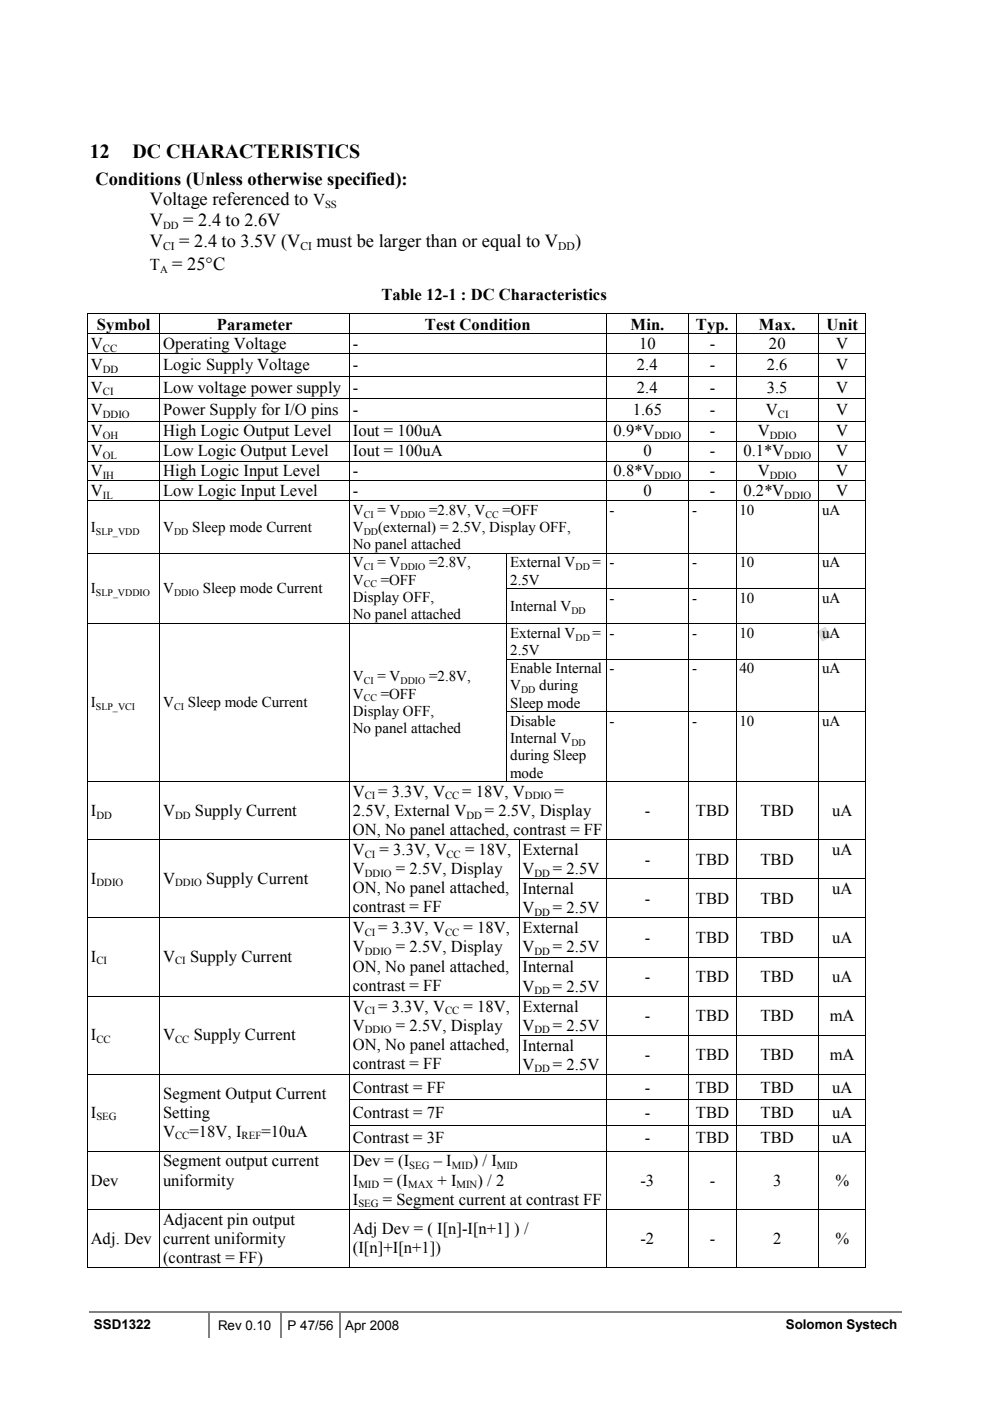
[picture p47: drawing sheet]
<svg xmlns="http://www.w3.org/2000/svg" width="210mm" height="297mm" viewBox="0 0 210 297" stroke-linecap="round" stroke-linejoin="round" font-family="sans-serif">
<defs><g id="words">
<g font-size="4.2">
<text x="19" y="33.5">12</text>
<text x="28.1" y="33.5">DC CHARACTERISTICS</text>
</g>
<g font-size="3.9">
<text x="20.3" y="39.2">Conditions (Unless otherwise specified):</text>
<text x="31.8" y="43.5">Voltage referenced to V</text>
<text x="31.7" y="52.5">V</text>
<text x="31.8" y="48">V</text>
<text x="38" y="52.5">= 2.4 to 3.5V (V</text>
<text x="38.9" y="48">= 2.4 to 2.6V</text>
<text x="67.1" y="52.5">must be larger than or equal to V</text>
<text x="121.9" y="52.5">)</text>
</g>
<g font-size="3.5">
<text x="31.7" y="57.2">T = 25°C</text>
<text x="80.9" y="63.5">Table 12-1 : DC Characteristics</text>
<text x="20.5" y="69.9">Symbol</text>
<text x="46" y="69.9">Parameter</text>
<text x="90.1" y="69.9">Test Condition</text>
<text x="133.7" y="69.9">Min.</text>
<text x="147.6" y="69.9">Typ.</text>
<text x="160.9" y="69.9">Max.</text>
<text x="175.3" y="69.9">Unit</text>
<text x="19.3" y="74">V</text>
<text x="34.6" y="74">Operating Voltage</text>
<text x="74.8" y="74">-</text>
<text x="135.5" y="74">10</text>
<text x="150.5" y="74">-</text>
<text x="163" y="74">20</text>
<text x="177.3" y="74">V</text>
<text x="19.3" y="78.5">V</text>
<text x="19.3" y="83.3">V</text>
<text x="34.6" y="83.3">Low voltage power supply</text>
<text x="34.6" y="78.5">Logic Supply Voltage</text>
<text x="74.8" y="83.3">-</text>
<text x="74.8" y="78.5">-</text>
<text x="135" y="83.3">2.4</text>
<text x="135" y="78.5">2.4</text>
<text x="150.5" y="83.3">-</text>
<text x="150.5" y="78.5">-</text>
<text x="162.6" y="83.3">3.5</text>
<text x="162.6" y="78.5">2.6</text>
<text x="177.3" y="78.5">V</text>
<text x="177.3" y="83.3">V</text>
<text x="19.3" y="88.1">V</text>
<text x="34.6" y="88.1">Power Supply for I/O pins</text>
<text x="74.8" y="88.1">-</text>
<text x="134.1" y="88.1">1.65</text>
<text x="150.5" y="88.1">-</text>
<text x="162.4" y="88.1">V</text>
<text x="177.3" y="88.1">V</text>
<text x="19.3" y="92.5">V</text>
<text x="34.6" y="92.5">High Logic Output Level</text>
<text x="74.8" y="92.5">Iout = 100uA</text>
<text x="130.1" y="92.5">0.9*V</text>
<text x="150.5" y="92.5">-</text>
<text x="160.7" y="92.5">V</text>
<text x="177.3" y="92.5">V</text>
<text x="19.3" y="96.8">V</text>
<text x="19.3" y="101">V</text>
<text x="34.6" y="96.8">Low Logic Output Level</text>
<text x="34.6" y="101">High Logic Input Level</text>
<text x="74.8" y="101">-</text>
<text x="74.8" y="96.8">Iout = 100uA</text>
<text x="130.1" y="101">0.8*V</text>
<text x="136.4" y="96.8">0</text>
<text x="150.5" y="96.8">-</text>
<text x="150.5" y="101">-</text>
<text x="157.6" y="96.8">0.1*V</text>
<text x="160.7" y="101">V</text>
<text x="177.3" y="96.8">V</text>
<text x="177.3" y="101">V</text>
<text x="19.3" y="105.2">V</text>
<text x="34.6" y="105.2">Low Logic Input Level</text>
<text x="74.8" y="105.2">-</text>
<text x="136.4" y="105.2">0</text>
<text x="150.5" y="105.2">-</text>
<text x="157.6" y="105.2">0.2*V</text>
<text x="177.3" y="105.2">V</text>
<text x="19.3" y="173">I</text>
<text x="34.6" y="173">V</text>
<text x="41.3" y="173">Supply Current</text>
<text x="74.8" y="169">V</text>
<text x="74.8" y="173">2.5V, External V</text>
<text x="80.2" y="169">= 3.3V, V</text>
<text x="98" y="169">= 18V, V</text>
<text x="102.8" y="173">= 2.5V, Display</text>
<text x="117.6" y="169">=</text>
<text x="136.7" y="173">-</text>
<text x="147.5" y="173">TBD</text>
<text x="161.2" y="173">TBD</text>
<text x="176.4" y="173">uA</text>
<text x="74.8" y="177.1">ON, No panel attached, contrast = FF</text>
<text x="74.8" y="185.4">V</text>
<text x="74.8" y="181.3">V</text>
<text x="80.5" y="181.3">= 3.3V, V</text>
<text x="83.9" y="185.4">= 2.5V, Display</text>
<text x="98.6" y="181.3">= 18V,</text>
<text x="110.8" y="181.3">External</text>
<text x="110.8" y="185.4">V</text>
<text x="117.2" y="185.4">= 2.5V</text>
<text x="136.7" y="183.3">-</text>
<text x="147.5" y="183.3">TBD</text>
<text x="161.2" y="183.3">TBD</text>
<text x="176.4" y="181.3">uA</text>
<text x="19.3" y="187.4">I</text>
<text x="34.6" y="187.4">V</text>
<text x="43.7" y="187.4">Supply Current</text>
<text x="74.8" y="189.4">ON, No panel attached,</text>
<text x="110.8" y="189.6">Internal</text>
<text x="136.7" y="191.6">-</text>
<text x="147.5" y="191.6">TBD</text>
<text x="161.2" y="191.6">TBD</text>
<text x="176.4" y="189.6">uA</text>
<text x="74.8" y="197.9">V</text>
<text x="74.8" y="193.5">contrast = FF</text>
<text x="80.2" y="197.9">= 3.3V, V</text>
<text x="98.3" y="197.9">= 18V,</text>
<text x="110.8" y="197.9">External</text>
<text x="110.8" y="193.6">V</text>
<text x="117.2" y="193.6">= 2.5V</text>
<text x="19.3" y="203.9">I</text>
<text x="34.6" y="203.9">V</text>
<text x="40.3" y="203.9">Supply Current</text>
<text x="74.8" y="201.9">V</text>
<text x="83.9" y="201.9">= 2.5V, Display</text>
<text x="110.8" y="201.9">V</text>
<text x="117.2" y="201.9">= 2.5V</text>
<text x="136.7" y="199.9">-</text>
<text x="147.5" y="199.9">TBD</text>
<text x="161.2" y="199.9">TBD</text>
<text x="176.4" y="199.9">uA</text>
<text x="74.8" y="206">ON, No panel attached,</text>
<text x="110.8" y="206.2">Internal</text>
<text x="136.7" y="208.2">-</text>
<text x="147.5" y="208.2">TBD</text>
<text x="161.2" y="208.2">TBD</text>
<text x="176.4" y="208.2">uA</text>
<text x="74.8" y="214.5">V</text>
<text x="74.8" y="210.1">contrast = FF</text>
<text x="80.2" y="214.5">= 3.3V, V</text>
<text x="98.3" y="214.5">= 18V,</text>
<text x="110.8" y="214.5">External</text>
<text x="110.8" y="210.2">V</text>
<text x="117.2" y="210.2">= 2.5V</text>
<text x="19.3" y="220.5">I</text>
<text x="34.6" y="220.5">V</text>
<text x="41.1" y="220.5">Supply Current</text>
<text x="74.8" y="218.5">V</text>
<text x="83.9" y="218.5">= 2.5V, Display</text>
<text x="110.8" y="218.5">V</text>
<text x="117.2" y="218.5">= 2.5V</text>
<text x="136.7" y="216.5">-</text>
<text x="147.5" y="216.5">TBD</text>
<text x="161.2" y="216.5">TBD</text>
<text x="175.9" y="216.5">mA</text>
<text x="74.8" y="222.6">ON, No panel attached,</text>
<text x="74.8" y="226.6">contrast = FF</text>
<text x="110.8" y="222.8">Internal</text>
<text x="110.8" y="226.8">V</text>
<text x="117.2" y="226.8">= 2.5V</text>
<text x="136.7" y="224.8">-</text>
<text x="147.5" y="224.8">TBD</text>
<text x="161.2" y="224.8">TBD</text>
<text x="175.9" y="224.8">mA</text>
<text x="34.6" y="232.9">Segment Output Current</text>
<text x="74.8" y="231.6">Contrast = FF</text>
<text x="136.7" y="231.6">-</text>
<text x="147.5" y="231.6">TBD</text>
<text x="161.2" y="231.6">TBD</text>
<text x="176.4" y="231.6">uA</text>
<text x="19.3" y="237">I</text>
<text x="34.6" y="236.9">Setting</text>
<text x="74.8" y="237.1">Contrast = 7F</text>
<text x="136.7" y="237.1">-</text>
<text x="147.5" y="237.1">TBD</text>
<text x="161.2" y="237.1">TBD</text>
<text x="176.4" y="237.1">uA</text>
<text x="34.6" y="241">V</text>
<text x="40.2" y="241">=18V, I</text>
<text x="55.4" y="241">=10uA</text>
<text x="74.8" y="242.4">Contrast = 3F</text>
<text x="136.7" y="242.4">-</text>
<text x="147.5" y="242.4">TBD</text>
<text x="161.2" y="242.4">TBD</text>
<text x="176.4" y="242.4">uA</text>
<text x="19.3" y="251.4">Dev</text>
<text x="34.6" y="247.3">Segment output current</text>
<text x="34.6" y="251.4">uniformity</text>
<text x="74.8" y="247.3">Dev = (I</text>
<text x="74.8" y="251.4">I</text>
<text x="81.3" y="251.4">= (I</text>
<text x="91.9" y="247.3">– I</text>
<text x="92.8" y="251.4">+ I</text>
<text x="100.2" y="247.3">) / I</text>
<text x="101.2" y="251.4">) / 2</text>
<text x="135.8" y="251.4">-3</text>
<text x="150.5" y="251.4">-</text>
<text x="163.9" y="251.4">3</text>
<text x="177.1" y="251.4">%</text>
<text x="74.8" y="255.4">I</text>
<text x="81.2" y="255.4">= Segment current at contrast FF</text>
<text x="19.3" y="263.7">Adj. Dev</text>
<text x="34.6" y="259.6">Adjacent pin output</text>
<text x="34.6" y="263.7">current uniformity</text>
<text x="74.8" y="261.7">Adj Dev = ( I[n]-I[n+1] ) /</text>
<text x="135.8" y="263.7">-2</text>
<text x="150.5" y="263.7">-</text>
<text x="163.9" y="263.7">2</text>
<text x="177.1" y="263.7">%</text>
<text x="34.6" y="267.8">(contrast = FF)</text>
<text x="74.8" y="265.7">(I[n]+I[n+1])</text>
</g>
<g font-size="3.2">
<text x="19.3" y="112.8">I</text>
<text x="34.6" y="112.8">V</text>
<text x="40.8" y="112.8">Sleep mode Current</text>
<text x="74.8" y="109.2">V</text>
<text x="74.8" y="112.8">V</text>
<text x="80.1" y="109.2">= V</text>
<text x="80.2" y="112.8">(external) = 2.5V, Display OFF,</text>
<text x="91" y="109.2">=2.8V, V</text>
<text x="106.6" y="109.2">=OFF</text>
<text x="129.2" y="109.2">-</text>
<text x="146.8" y="109.2">-</text>
<text x="156.8" y="109.2">10</text>
<text x="174.3" y="109.2">uA</text>
<text x="74.8" y="116.5">No panel attached</text>
<text x="19.3" y="125.8">I</text>
<text x="34.6" y="125.8">V</text>
<text x="43" y="125.8">Sleep mode Current</text>
<text x="74.8" y="120.3">V</text>
<text x="74.8" y="124">V</text>
<text x="80.1" y="120.3">= V</text>
<text x="80.7" y="124">=OFF</text>
<text x="91" y="120.3">=2.8V,</text>
<text x="108.2" y="124">2.5V</text>
<text x="108.2" y="120.3">External V</text>
<text x="125.6" y="120.3">=</text>
<text x="129.2" y="120.3">-</text>
<text x="146.8" y="120.3">-</text>
<text x="156.8" y="120.3">10</text>
<text x="174.3" y="120.3">uA</text>
<text x="74.8" y="127.6">Display OFF,</text>
<text x="74.8" y="131.3">No panel attached</text>
<text x="108.2" y="129.6">Internal V</text>
<text x="129.2" y="127.8">-</text>
<text x="146.8" y="127.8">-</text>
<text x="156.8" y="127.8">10</text>
<text x="174.3" y="127.8">uA</text>
<text x="108.2" y="135.3">External V</text>
<text x="125.6" y="135.3">=</text>
<text x="129.2" y="135.3">-</text>
<text x="146.8" y="135.3">-</text>
<text x="156.8" y="135.3">10</text>
<text x="174.3" y="135.3">uA</text>
<text x="108.2" y="138.9">2.5V</text>
<text x="108.2" y="142.7">Enable Internal</text>
<text x="129.2" y="142.7">-</text>
<text x="146.8" y="142.7">-</text>
<text x="156.8" y="142.7">40</text>
<text x="174.3" y="142.7">uA</text>
<text x="19.3" y="149.9">I</text>
<text x="34.6" y="149.9">V</text>
<text x="39.8" y="149.9">Sleep mode Current</text>
<text x="74.8" y="144.5">V</text>
<text x="74.8" y="148.2">V</text>
<text x="80.1" y="144.5">= V</text>
<text x="80.7" y="148.2">=OFF</text>
<text x="91" y="144.5">=2.8V,</text>
<text x="108.2" y="146.4">V</text>
<text x="114.3" y="146.4">during</text>
<text x="74.8" y="151.8">Display OFF,</text>
<text x="74.8" y="155.4">No panel attached</text>
<text x="108.2" y="150.1">Sleep mode</text>
<text x="108.2" y="153.9">Disable</text>
<text x="129.2" y="153.9">-</text>
<text x="146.8" y="153.9">-</text>
<text x="156.8" y="153.9">10</text>
<text x="174.3" y="153.9">uA</text>
<text x="108.2" y="157.5">Internal V</text>
<text x="108.2" y="161.2">during Sleep</text>
<text x="108.2" y="164.8">mode</text>
</g>
<g font-size="2.8">
<text x="19.9" y="281.9">SSD1322</text>
<text x="46.2" y="281.9">Rev 0.10</text>
<text x="61" y="281.9">P 47/56</text>
<text x="73.2" y="281.9">Apr 2008</text>
<text x="166.6" y="281.9">Solomon Systech</text>
</g>
<g font-size="2.5">
<text x="34.6" y="53">CI</text>
<text x="63.7" y="53">CI</text>
<text x="118.4" y="53">DD</text>
</g>
<g font-size="2.3">
<text x="68.9" y="44.1">SS</text>
<text x="34.6" y="48.6">DD</text>
<text x="34" y="57.8">A</text>
<text x="21.8" y="74.6">CC</text>
<text x="21.8" y="79.1">DD</text>
<text x="21.8" y="83.8">CI</text>
<text x="21.8" y="88.6">DDIO</text>
<text x="164.9" y="88.6">CI</text>
<text x="21.8" y="93.1">OH</text>
<text x="138.8" y="93.1">DDIO</text>
<text x="163.2" y="93.1">DDIO</text>
<text x="21.8" y="97.3">OL</text>
<text x="21.8" y="101.6">IH</text>
<text x="138.8" y="101.6">DDIO</text>
<text x="163.2" y="101.6">DDIO</text>
<text x="166.3" y="97.3">DDIO</text>
<text x="21.8" y="105.8">IL</text>
<text x="166.3" y="105.8">DDIO</text>
<text x="20.4" y="173.6">DD</text>
<text x="37.1" y="173.6">DD</text>
<text x="77.3" y="169.5">CI</text>
<text x="94.4" y="169.5">CC</text>
<text x="98.9" y="173.6">DD</text>
<text x="111.3" y="169.5">DDIO</text>
<text x="77.3" y="181.9">CI</text>
<text x="77.3" y="185.9">DDIO</text>
<text x="94.7" y="181.9">CC</text>
<text x="113.3" y="185.9">DD</text>
<text x="20.4" y="187.9">DDIO</text>
<text x="37.1" y="187.9">DDIO</text>
<text x="113.3" y="194.2">DD</text>
<text x="77.3" y="198.4">CI</text>
<text x="77.3" y="202.5">DDIO</text>
<text x="94.4" y="198.4">CC</text>
<text x="113.3" y="202.5">DD</text>
<text x="20.4" y="204.5">CI</text>
<text x="37.1" y="204.5">CI</text>
<text x="77.3" y="215">CI</text>
<text x="94.4" y="215">CC</text>
<text x="113.3" y="210.8">DD</text>
<text x="20.4" y="221.1">CC</text>
<text x="37.1" y="221.1">CC</text>
<text x="77.3" y="219.1">DDIO</text>
<text x="113.3" y="219.1">DD</text>
<text x="113.3" y="227.4">DD</text>
<text x="20.4" y="237.5">SEG</text>
<text x="37.1" y="241.6">CC</text>
<text x="51.2" y="241.6">REF</text>
<text x="76" y="251.9">MID</text>
<text x="86.5" y="251.9">MAX</text>
<text x="86.8" y="247.9">SEG</text>
<text x="95.8" y="247.9">MID</text>
<text x="96.8" y="251.9">MIN</text>
<text x="105.4" y="247.9">MID</text>
<text x="76" y="255.9">SEG</text>
</g>
<g font-size="2.1">
<text x="20.3" y="113.4">SLP_VDD</text>
<text x="36.9" y="113.4">DD</text>
<text x="77.1" y="109.7">CI</text>
<text x="77.1" y="113.4">DD</text>
<text x="84.9" y="109.7">DDIO</text>
<text x="103" y="109.7">CC</text>
<text x="77.1" y="120.9">CI</text>
<text x="77.1" y="124.5">CC</text>
<text x="84.9" y="120.9">DDIO</text>
<text x="122" y="120.9">DD</text>
<text x="20.3" y="126.3">SLP_VDDIO</text>
<text x="36.9" y="126.3">DDIO</text>
<text x="121.2" y="130.2">DD</text>
<text x="122" y="135.8">DD</text>
<text x="77.1" y="145">CI</text>
<text x="77.1" y="148.7">CC</text>
<text x="84.9" y="145">DDIO</text>
<text x="110.5" y="146.9">DD</text>
<text x="20.3" y="150.5">SLP_VCI</text>
<text x="36.9" y="150.5">CI</text>
<text x="121.2" y="158.1">DD</text>
</g>
</g></defs>
<path d="M18.9 278.3h25.2" fill="none" stroke="#808080" stroke-width=".34"/>
<path d="M44.1 278.1h.3v.3h-.3z" fill="#808080"/>
<path d="M44.4 278.3h14.9" fill="none" stroke="#808080" stroke-width=".34"/>
<path d="M59.3 278.1h.3v.3h-.3z" fill="#808080"/>
<path d="M59.6 278.3h12.4" fill="none" stroke="#808080" stroke-width=".34"/>
<path d="M72 278.1h.3v.3h-.3z" fill="#808080"/>
<path d="M72.3 278.3h17.5" fill="none" stroke="#808080" stroke-width=".34"/>
<path d="M89.8 278.1h.4v.3h-.4z" fill="#808080"/>
<path d="M90.2 278.3h71.6" fill="none" stroke="#808080" stroke-width=".34"/>
<path d="M161.8 278.1h.3v.3h-.3z" fill="#808080"/>
<path d="M44.3 278.4v5.1M59.5 278.4v5.1M72.2 278.4v5.1M162.1 278.3h29.1" fill="none" stroke="#808080" stroke-width=".34"/>
<path d="M173.3 134l1.7-1 1.1 1.9-1.7 1z" fill-rule="evenodd" fill="#ddd"/>
<path d="M173.3 134l1.7-1 1.1 1.9-1.7 1z" fill="none" stroke="#ddd" stroke-width=".26"/>
<g fill="#000">
<path d="M18.5 66.5h.1v.1h-.1zM18.5 70.7h.1v.2h-.1zM18.5 74.9h.1v.2h-.1zM18.5 79.7h.1v.1h-.1zM33.8 66.5h.2v.1h-.2zM33.8 70.7h.2v.2h-.2zM33.8 74.9h.2v.2h-.2zM33.8 79.7h.2v.1h-.2zM74 66.5h.2v.1h-.2zM74 70.7h.2v.2h-.2zM74 74.9h.2v.2h-.2zM74 79.7h.2v.1h-.2z"/>
<path d="M128.5 66.5h.2v.1h-.2zM128.5 70.7h.2v.2h-.2zM128.5 74.9h.2v.2h-.2zM128.5 79.7h.2v.1h-.2zM146 66.5h.1v.1h-.1zM146 70.7h.1v.2h-.1zM146 74.9h.1v.2h-.1zM146 79.7h.1v.1h-.1zM156 66.5h.2v.1h-.2zM156 70.7h.2v.2h-.2zM156 74.9h.2v.2h-.2zM156 79.7h.2v.1h-.2z"/>
<path d="M173.5 66.5h.2v.1h-.2zM173.5 70.7h.2v.2h-.2zM173.5 74.9h.2v.2h-.2zM173.5 79.7h.2v.1h-.2zM183.5 66.5h.1v.1h-.1zM183.5 70.7h.1v.2h-.1zM183.5 74.9h.1v.2h-.1zM183.5 79.7h.1v.1h-.1zM18.5 84.5h.1v.1h-.1zM18.5 89.2h.1v.2h-.1zM18.5 93.4h.1v.2h-.1zM18.5 97.7h.1v.1h-.1z"/>
<path d="M33.8 84.5h.2v.1h-.2zM33.8 89.2h.2v.2h-.2zM33.8 93.4h.2v.2h-.2zM33.8 97.7h.2v.1h-.2zM74 84.5h.2v.1h-.2zM74 89.2h.2v.2h-.2zM74 93.4h.2v.2h-.2zM74 97.7h.2v.1h-.2zM128.5 84.5h.2v.1h-.2zM128.5 89.2h.2v.2h-.2zM128.5 93.4h.2v.2h-.2zM128.5 97.7h.2v.1h-.2z"/>
<path d="M146 84.5h.1v.1h-.1zM146 89.2h.1v.2h-.1zM146 93.4h.1v.2h-.1zM146 97.7h.1v.1h-.1zM156 84.5h.2v.1h-.2zM156 89.2h.2v.2h-.2zM156 93.4h.2v.2h-.2zM156 97.7h.2v.1h-.2zM173.5 84.5h.2v.1h-.2zM173.5 89.2h.2v.2h-.2zM173.5 93.4h.2v.2h-.2zM173.5 97.7h.2v.1h-.2z"/>
<path d="M183.5 84.5h.1v.1h-.1zM183.5 89.2h.1v.2h-.1zM183.5 93.4h.1v.2h-.1zM183.5 97.7h.1v.1h-.1zM18.5 101.9h.1v.2h-.1zM18.5 106.1h.1v.2h-.1zM18.5 117.3h.1v.1h-.1zM33.8 101.9h.2v.2h-.2zM33.8 106.1h.2v.2h-.2zM33.8 117.3h.2v.1h-.2zM74 101.9h.2v.2h-.2zM74 106.1h.2v.2h-.2z"/>
<path d="M74 117.3h.2v.1h-.2zM107.4 117.3h.1v.1h-.1zM128.5 101.9h.2v.2h-.2zM128.5 106.1h.2v.2h-.2zM128.5 117.3h.2v.1h-.2zM146 101.9h.1v.2h-.1zM146 106.1h.1v.2h-.1zM146 117.3h.1v.1h-.1zM156 101.9h.2v.2h-.2zM156 106.1h.2v.2h-.2zM156 117.3h.2v.1h-.2zM173.5 101.9h.2v.2h-.2z"/>
<path d="M173.5 106.1h.2v.2h-.2zM173.5 117.3h.2v.1h-.2zM183.5 101.9h.1v.2h-.1zM183.5 106.1h.1v.2h-.1zM183.5 117.3h.1v.1h-.1zM18.5 124.8h.1v.1h-.1zM18.5 132.2h.1v.2h-.1zM18.5 139.7h.1v.2h-.1zM33.8 124.8h.2v.1h-.2zM33.8 132.2h.2v.2h-.2zM33.8 139.7h.2v.2h-.2zM74 124.8h.2v.1h-.2z"/>
<path d="M74 132.2h.2v.2h-.2zM74 139.7h.2v.2h-.2zM107.4 124.8h.1v.1h-.1zM107.4 132.2h.1v.2h-.1zM107.4 139.7h.1v.2h-.1zM128.5 124.8h.2v.1h-.2zM128.5 132.2h.2v.2h-.2zM128.5 139.7h.2v.2h-.2zM146 124.8h.1v.1h-.1zM146 132.2h.1v.2h-.1zM146 139.7h.1v.2h-.1zM156 124.8h.2v.1h-.2z"/>
<path d="M156 132.2h.2v.2h-.2zM156 139.7h.2v.2h-.2zM173.5 124.8h.2v.1h-.2zM173.5 132.2h.2v.2h-.2zM173.5 139.7h.2v.2h-.2zM183.5 124.8h.1v.1h-.1zM183.5 132.2h.1v.2h-.1zM183.5 139.7h.1v.2h-.1zM18.5 150.8h.1v.2h-.1zM33.8 150.8h.2v.2h-.2zM74 150.8h.2v.2h-.2zM107.4 150.8h.1v.2h-.1z"/>
<path d="M128.5 150.8h.2v.2h-.2zM146 150.8h.1v.2h-.1zM156 150.8h.2v.2h-.2zM173.5 150.8h.2v.2h-.2zM183.5 150.8h.1v.2h-.1zM18.5 165.6h.1v.2h-.1zM18.5 178h.1v.1h-.1zM33.8 165.6h.2v.2h-.2zM33.8 178h.2v.1h-.2zM74 165.6h.2v.2h-.2zM74 178h.2v.1h-.2zM107.4 165.6h.1v.2h-.1z"/>
<path d="M110 178h.2v.1h-.2zM128.5 165.6h.2v.2h-.2zM128.5 178h.2v.1h-.2zM146 165.6h.1v.2h-.1zM146 178h.1v.1h-.1zM156 165.6h.2v.2h-.2zM156 178h.2v.1h-.2zM173.5 165.6h.2v.2h-.2zM173.5 178h.2v.1h-.2zM183.5 165.6h.1v.2h-.1zM183.5 178h.1v.1h-.1zM18.5 186.3h.1v.1h-.1z"/>
<path d="M18.5 194.5h.1v.2h-.1zM33.8 186.3h.2v.1h-.2zM33.8 194.5h.2v.2h-.2zM74 186.3h.2v.1h-.2zM74 194.5h.2v.2h-.2zM110 186.3h.2v.1h-.2zM110 194.5h.2v.2h-.2zM128.5 186.3h.2v.1h-.2zM128.5 194.5h.2v.2h-.2zM146 186.3h.1v.1h-.1zM146 194.5h.1v.2h-.1zM156 186.3h.2v.1h-.2z"/>
<path d="M156 194.5h.2v.2h-.2zM173.5 186.3h.2v.1h-.2zM173.5 194.5h.2v.2h-.2zM183.5 186.3h.1v.1h-.1zM183.5 194.5h.1v.2h-.1zM18.5 202.8h.1v.2h-.1zM18.5 211.1h.1v.2h-.1zM18.5 219.4h.1v.2h-.1zM33.8 202.8h.2v.2h-.2zM33.8 211.1h.2v.2h-.2zM33.8 219.4h.2v.2h-.2zM74 202.8h.2v.2h-.2z"/>
<path d="M74 211.1h.2v.2h-.2zM74 219.4h.2v.2h-.2zM110 202.8h.2v.2h-.2zM110 211.1h.2v.2h-.2zM110 219.4h.2v.2h-.2zM128.5 202.8h.2v.2h-.2zM128.5 211.1h.2v.2h-.2zM128.5 219.4h.2v.2h-.2zM146 202.8h.1v.2h-.1zM146 211.1h.1v.2h-.1zM146 219.4h.1v.2h-.1zM156 202.8h.2v.2h-.2z"/>
<path d="M156 211.1h.2v.2h-.2zM156 219.4h.2v.2h-.2zM173.5 202.8h.2v.2h-.2zM173.5 211.1h.2v.2h-.2zM173.5 219.4h.2v.2h-.2zM183.5 202.8h.1v.2h-.1zM183.5 211.1h.1v.2h-.1zM183.5 219.4h.1v.2h-.1zM18.5 227.7h.1v.2h-.1zM18.5 233.1h.1v.2h-.1zM18.5 238.5h.1v.2h-.1zM33.8 227.7h.2v.2h-.2z"/>
<path d="M33.8 233.1h.2v.2h-.2zM33.8 238.5h.2v.2h-.2zM74 227.7h.2v.2h-.2zM74 233.1h.2v.2h-.2zM74 238.5h.2v.2h-.2zM110 227.7h.2v.2h-.2zM128.5 227.7h.2v.2h-.2zM128.5 233.1h.2v.2h-.2zM128.5 238.5h.2v.2h-.2zM146 227.7h.1v.2h-.1zM146 233.1h.1v.2h-.1zM146 238.5h.1v.2h-.1z"/>
<path d="M156 227.7h.2v.2h-.2zM156 233.1h.2v.2h-.2zM156 238.5h.2v.2h-.2zM173.5 227.7h.2v.2h-.2zM173.5 233.1h.2v.2h-.2zM173.5 238.5h.2v.2h-.2zM183.5 227.7h.1v.2h-.1zM183.5 233.1h.1v.2h-.1zM183.5 238.5h.1v.2h-.1zM18.5 244h.1v.1h-.1zM18.5 256.3h.1v.2h-.1zM33.8 244h.2v.1h-.2z"/>
<path d="M33.8 256.3h.2v.2h-.2zM74 244h.2v.1h-.2zM74 256.3h.2v.2h-.2zM128.5 244h.2v.1h-.2zM128.5 256.3h.2v.2h-.2zM146 244h.1v.1h-.1zM146 256.3h.1v.2h-.1zM156 244h.2v.1h-.2zM156 256.3h.2v.2h-.2zM173.5 244h.2v.1h-.2zM173.5 256.3h.2v.2h-.2zM183.5 244h.1v.1h-.1z"/>
<path d="M183.5 256.3h.1v.2h-.1zM18.5 268.6h.1v.2h-.1zM33.8 268.6h.2v.2h-.2zM74 268.6h.2v.2h-.2zM128.5 268.6h.2v.2h-.2zM146 268.6h.1v.2h-.1zM156 268.6h.2v.2h-.2zM173.5 268.6h.2v.2h-.2zM183.5 268.6h.1v.2h-.1z"/>
</g>
<g fill="none" stroke="#000" stroke-width=".21">
<path d="M18.5 66.6v4.1M18.5 70.9v4M18.5 75.1v4.6M18.5 79.8v4.7M18.6 66.5h15.2M18.6 70.8h15.2M18.6 75h15.2M18.6 79.8h15.2M33.9 66.6v4.1M33.9 70.9v4M33.9 75.1v4.6M33.9 79.8v4.7"/>
<path d="M34 66.5h40M34 70.8h40M34 75h40M34 79.8h40M74.1 66.6v4.1M74.1 70.9v4M74.1 75.1v4.6M74.1 79.8v4.7M74.2 66.5h54.3M74.2 70.8h54.3M74.2 75h54.3M74.2 79.8h54.3"/>
<path d="M128.6 66.6v4.1M128.6 70.9v4M128.6 75.1v4.6M128.6 79.8v4.7M128.7 66.5h17.3M128.7 70.8h17.3M128.7 75h17.3M128.7 79.8h17.3M146.1 66.6v4.1M146.1 70.9v4M146.1 75.1v4.6M146.1 79.8v4.7"/>
<path d="M146.1 66.5h9.9M146.1 70.8h9.9M146.1 75h9.9M146.1 79.8h9.9M156.1 66.6v4.1M156.1 70.9v4M156.1 75.1v4.6M156.1 79.8v4.7M156.2 66.5h17.3M156.2 70.8h17.3M156.2 75h17.3M156.2 79.8h17.3"/>
<path d="M173.6 66.6v4.1M173.6 70.9v4M173.6 75.1v4.6M173.6 79.8v4.7M173.7 66.5h9.8M173.7 70.8h9.8M173.7 75h9.8M173.7 79.8h9.8M183.6 66.6v4.1M183.6 70.9v4M183.6 75.1v4.6M183.6 79.8v4.7"/>
<path d="M18.5 84.6v4.6M18.5 89.4v4M18.5 93.6v4.1M18.5 97.8v4.1M18.6 84.5h15.2M18.6 89.3h15.2M18.6 93.5h15.2M18.6 97.7h15.2M33.9 84.6v4.6M33.9 89.4v4M33.9 93.6v4.1M33.9 97.8v4.1"/>
<path d="M34 84.5h40M34 89.3h40M34 93.5h40M34 97.7h40M74.1 84.6v4.6M74.1 89.4v4M74.1 93.6v4.1M74.1 97.8v4.1M74.2 84.5h54.3M74.2 89.3h54.3M74.2 93.5h54.3M74.2 97.7h54.3"/>
<path d="M128.6 84.6v4.6M128.6 89.4v4M128.6 93.6v4.1M128.6 97.8v4.1M128.7 84.5h17.3M128.7 89.3h17.3M128.7 93.5h17.3M128.7 97.7h17.3M146.1 84.6v4.6M146.1 89.4v4M146.1 93.6v4.1M146.1 97.8v4.1"/>
<path d="M146.1 84.5h9.9M146.1 89.3h9.9M146.1 93.5h9.9M146.1 97.7h9.9M156.1 84.6v4.6M156.1 89.4v4M156.1 93.6v4.1M156.1 97.8v4.1M156.2 84.5h17.3M156.2 89.3h17.3M156.2 93.5h17.3M156.2 97.7h17.3"/>
<path d="M173.6 84.6v4.6M173.6 89.4v4M173.6 93.6v4.1M173.6 97.8v4.1M173.7 84.5h9.8M173.7 89.3h9.8M173.7 93.5h9.8M173.7 97.7h9.8M183.6 84.6v4.6M183.6 89.4v4M183.6 93.6v4.1M183.6 97.8v4.1"/>
<path d="M18.5 102.1v4M18.5 106.3v11M18.5 117.4v7.4M18.6 102h15.2M18.6 106.2h15.2M18.6 117.3h15.2M33.9 102.1v4M33.9 106.3v11M33.9 117.4v7.4M34 102h40M34 106.2h40M34 117.3h40"/>
<path d="M74.1 102.1v4M74.1 106.3v11M74.1 117.4v7.4M74.2 102h54.3M74.2 106.2h54.3M74.2 117.3h33.2M107.4 117.4v7.4M107.5 117.3h21M128.6 102.1v4M128.6 106.3v11M128.6 117.4v7.4M128.7 102h17.3"/>
<path d="M128.7 106.2h17.3M128.7 117.3h17.3M146.1 102.1v4M146.1 106.3v11M146.1 117.4v7.4M146.1 102h9.9M146.1 106.2h9.9M146.1 117.3h9.9M156.1 102.1v4M156.1 106.3v11M156.1 117.4v7.4M156.2 102h17.3"/>
<path d="M156.2 106.2h17.3M156.2 117.3h17.3M173.6 102.1v4M173.6 106.3v11M173.6 117.4v7.4M173.7 102h9.8M173.7 106.2h9.8M173.7 117.3h9.8M183.6 102.1v4M183.6 106.3v11M183.6 117.4v7.4M18.5 124.9v7.3"/>
<path d="M18.5 132.4v7.3M18.5 139.9v10.9M18.6 132.3h15.2M33.9 124.9v7.3M33.9 132.4v7.3M33.9 139.9v10.9M34 132.3h40M74.1 124.9v7.3M74.1 132.4v7.3M74.1 139.9v10.9M74.2 132.3h33.2M107.4 124.9v7.3"/>
<path d="M107.4 132.4v7.3M107.4 139.9v10.9M107.5 124.8h21M107.5 132.3h21M107.5 139.8h21M128.6 124.9v7.3M128.6 132.4v7.3M128.6 139.9v10.9M128.7 124.8h17.3M128.7 132.3h17.3M128.7 139.8h17.3M146.1 124.9v7.3"/>
<path d="M146.1 132.4v7.3M146.1 139.9v10.9M146.1 124.8h9.9M146.1 132.3h9.9M146.1 139.8h9.9M156.1 124.9v7.3M156.1 132.4v7.3M156.1 139.9v10.9M156.2 124.8h17.3M156.2 132.3h17.3M156.2 139.8h17.3M173.6 124.9v7.3"/>
<path d="M173.6 132.4v7.3M173.6 139.9v10.9M173.7 124.8h9.8M173.7 132.3h9.8M173.7 139.8h9.8M183.6 124.9v7.3M183.6 132.4v7.3M183.6 139.9v10.9M18.5 151v14.6M33.9 151v14.6M74.1 151v14.6M107.4 151v14.6"/>
<path d="M107.5 150.9h21M128.6 151v14.6M128.7 150.9h17.3M146.1 151v14.6M146.1 150.9h9.9M156.1 151v14.6M156.2 150.9h17.3M173.6 151v14.6M173.7 150.9h9.8M183.6 151v14.6M18.5 165.8v12.2M18.5 178.1v8.2"/>
<path d="M18.6 165.7h15.2M18.6 178.1h15.2M33.9 165.8v12.2M33.9 178.1v8.2M34 165.7h40M34 178.1h40M74.1 165.8v12.2M74.1 178.1v8.2M74.2 165.7h33.2M74.2 178.1h35.8M107.5 165.7h21M110.1 178.1v8.2"/>
<path d="M110.2 178.1h18.3M128.6 165.8v12.2M128.6 178.1v8.2M128.7 165.7h17.3M128.7 178.1h17.3M146.1 165.8v12.2M146.1 178.1v8.2M146.1 165.7h9.9M146.1 178.1h9.9M156.1 165.8v12.2M156.1 178.1v8.2M156.2 165.7h17.3"/>
<path d="M156.2 178.1h17.3M173.6 165.8v12.2M173.6 178.1v8.2M173.7 165.7h9.8M173.7 178.1h9.8M183.6 165.8v12.2M183.6 178.1v8.2M18.5 186.4v8.1M18.5 194.7v8.1M18.6 194.6h15.2M33.9 186.4v8.1M33.9 194.7v8.1"/>
<path d="M34 194.6h40M74.1 186.4v8.1M74.1 194.7v8.1M74.2 194.6h35.8M110.1 186.4v8.1M110.1 194.7v8.1M110.2 186.4h18.3M110.2 194.6h18.3M128.6 186.4v8.1M128.6 194.7v8.1M128.7 186.4h17.3M128.7 194.6h17.3"/>
<path d="M146.1 186.4v8.1M146.1 194.7v8.1M146.1 186.4h9.9M146.1 194.6h9.9M156.1 186.4v8.1M156.1 194.7v8.1M156.2 186.4h17.3M156.2 194.6h17.3M173.6 186.4v8.1M173.6 194.7v8.1M173.7 186.4h9.8M173.7 194.6h9.8"/>
<path d="M183.6 186.4v8.1M183.6 194.7v8.1M18.5 203v8.1M18.5 211.3v8.1M18.5 219.6v8.1M18.6 211.2h15.2M33.9 203v8.1M33.9 211.3v8.1M33.9 219.6v8.1M34 211.2h40M74.1 203v8.1M74.1 211.3v8.1"/>
<path d="M74.1 219.6v8.1M74.2 211.2h35.8M110.1 203v8.1M110.1 211.3v8.1M110.1 219.6v8.1M110.2 202.9h18.3M110.2 211.2h18.3M110.2 219.5h18.3M128.6 203v8.1M128.6 211.3v8.1M128.6 219.6v8.1M128.7 202.9h17.3"/>
<path d="M128.7 211.2h17.3M128.7 219.5h17.3M146.1 203v8.1M146.1 211.3v8.1M146.1 219.6v8.1M146.1 202.9h9.9M146.1 211.2h9.9M146.1 219.5h9.9M156.1 203v8.1M156.1 211.3v8.1M156.1 219.6v8.1M156.2 202.9h17.3"/>
<path d="M156.2 211.2h17.3M156.2 219.5h17.3M173.6 203v8.1M173.6 211.3v8.1M173.6 219.6v8.1M173.7 202.9h9.8M173.7 211.2h9.8M173.7 219.5h9.8M183.6 203v8.1M183.6 211.3v8.1M183.6 219.6v8.1M18.5 227.9v5.2"/>
<path d="M18.5 233.3v5.2M18.5 238.7v5.3M18.6 227.8h15.2M33.9 227.9v5.2M33.9 233.3v5.2M33.9 238.7v5.3M34 227.8h40M74.1 227.9v5.2M74.1 233.3v5.2M74.1 238.7v5.3M74.2 227.8h35.8M74.2 233.2h54.3"/>
<path d="M74.2 238.6h54.3M110.2 227.8h18.3M128.6 227.9v5.2M128.6 233.3v5.2M128.6 238.7v5.3M128.7 227.8h17.3M128.7 233.2h17.3M128.7 238.6h17.3M146.1 227.9v5.2M146.1 233.3v5.2M146.1 238.7v5.3M146.1 227.8h9.9"/>
<path d="M146.1 233.2h9.9M146.1 238.6h9.9M156.1 227.9v5.2M156.1 233.3v5.2M156.1 238.7v5.3M156.2 227.8h17.3M156.2 233.2h17.3M156.2 238.6h17.3M173.6 227.9v5.2M173.6 233.3v5.2M173.6 238.7v5.3M173.7 227.8h9.8"/>
<path d="M173.7 233.2h9.8M173.7 238.6h9.8M183.6 227.9v5.2M183.6 233.3v5.2M183.6 238.7v5.3M18.5 244.1v12.2M18.5 256.5v12.1M18.6 244.1h15.2M18.6 256.4h15.2M33.9 244.1v12.2M33.9 256.5v12.1M34 244.1h40"/>
<path d="M34 256.4h40M74.1 244.1v12.2M74.1 256.5v12.1M74.2 244.1h54.3M74.2 256.4h54.3M128.6 244.1v12.2M128.6 256.5v12.1M128.7 244.1h17.3M128.7 256.4h17.3M146.1 244.1v12.2M146.1 256.5v12.1M146.1 244.1h9.9"/>
<path d="M146.1 256.4h9.9M156.1 244.1v12.2M156.1 256.5v12.1M156.2 244.1h17.3M156.2 256.4h17.3M173.6 244.1v12.2M173.6 256.5v12.1M173.7 244.1h9.8M173.7 256.4h9.8M183.6 244.1v12.2M183.6 256.5v12.1M18.6 268.7h15.2"/>
<path d="M34 268.7h40M74.2 268.7h54.3M128.7 268.7h17.3M146.1 268.7h9.9M156.2 268.7h17.3M173.7 268.7h9.8"/>
</g>
<use href="#words"/>
</svg>
